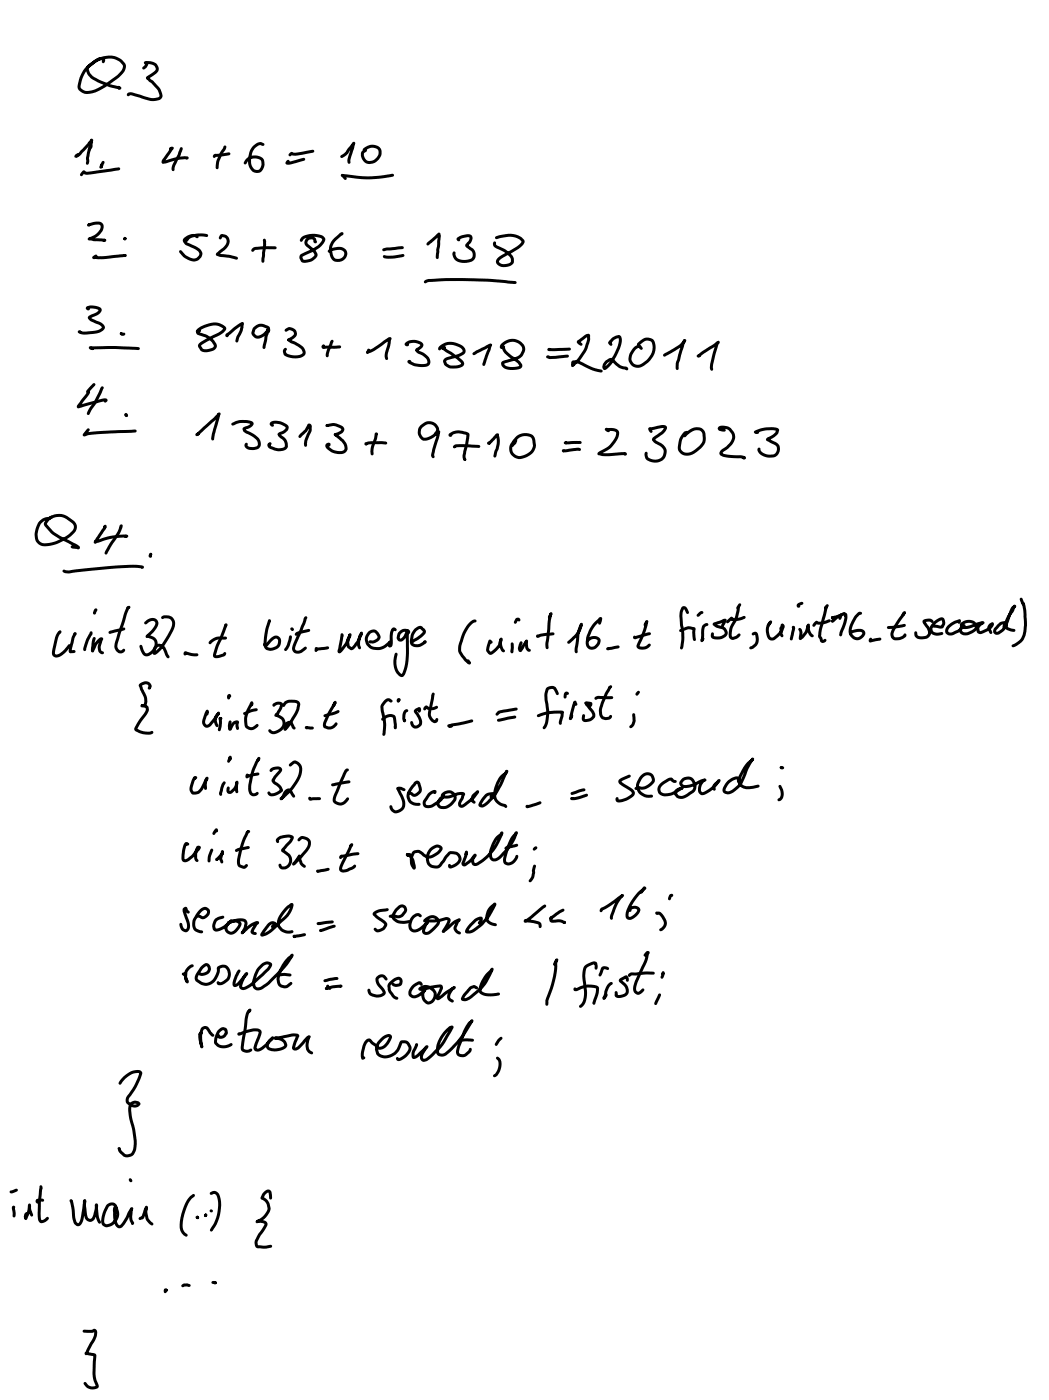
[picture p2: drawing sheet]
<svg xmlns="http://www.w3.org/2000/svg" width="157mm" height="210mm" viewBox="0 0 157 210" stroke-linecap="round" stroke-linejoin="round" font-family="sans-serif">
<g fill="none" stroke="#000" stroke-width=".45">
<path d="M15.5 9.2v-.3a.86 .86 0 0 0-1.1 .2 4.7 4.7 0 0 0-2.5 4.1 1.55 1.55 0 0 0 1.9 .6 12.6 12.6 0 0 0 4.6-3.2 .97 .97 0 0 0-.3-1.5 3.5 3.5 0 0 0-4.3 .4l-.3 .2a.97 .97 0 0 0 .1 1.7 10.8 10.8 0 0 0 4.3 1.8l-.2-.1M21.5 10.2l.3-.2 .2-.4-.2-.2h.2a1.18 1.18 0 0 1 1.5 1.1l-.3 .4-1.1 .7v.1a5.9 5.9 0 0 1 1.9 2.2 .59 .59 0 0 1 0 .6 .59 .59 0 0 1-.5 .3 5.2 5.2 0 0 1-2.9-.5l-1.1-.3-.3 .2M13.3 22.4a2.18 2.18 0 0 0 .4-1.4l-.2 .4-1.6 1.7-.6 .3 .4-.3M13.4 33.6l-.2 .1 .1-.1a1.88 1.88 0 0 1 1.9 0 1.49 1.49 0 0 1-.9 1.7l-1 .5 2.4 .2h-.1M13.7 21.3l-.4 .1h.1a.34 .34 0 0 1 .1 .5l-.4 1.7v.8M15.4 24.3l-.3 .7 .1-.2M17.8 25.3l-2.8 .4a5.8 5.8 0 0 1-2.3 .1l-.2-.1-.3 .5M18.6 38.3l.2-.1-.6 .1a19.3 19.3 0 0 1-4.2 .3l.4-.3M18.7 35.7h.1M25.5 22.3l.3-.1-.9 1.2a1.15 1.15 0 0 0-.5 .9h.2a8.8 8.8 0 0 1 3.4-.7v.1M27.1 22.2l-.6 1.5a3 3 0 0 0-.6 1.7M29.5 35.4a1.46 1.46 0 0 0-1.9 .6v.1a1.1 1.1 0 0 0 .9 .6 2.14 2.14 0 0 1 1.6 1.3 1.16 1.16 0 0 1-1.9 .7l-.6-.4-.6-.6"/>
<path d="M30.9 35.3a3.4 3.4 0 0 0-2.8 .4l-.2 .3M33 35.6a.5 .5 0 0 1 .4-.3 .5 .5 0 0 1 .5 .1 1.06 1.06 0 0 1-.2 1.7l-1.2 1 1.9 .3 1 .3M33.7 22l-.1 .1a6 6 0 0 0-1.1 3M34.3 23l-1.6 .2a.52 .52 0 0 0-.6 .2M39.4 21.6a1.21 1.21 0 0 0-1.6 .7 2.72 2.72 0 0 0 .1 3.2 .87 .87 0 0 0 1.4-.6 1 1 0 0 0-.1-1.1 1 1 0 0 0-1-.3l-.9 .2-.3 .2-.3 .5M39.6 35.9v1.1l-.3 2.1M41.2 37.1h-2.3a1.12 1.12 0 0 0-1.1 .4M45.1 36a2.08 2.08 0 0 1 2.2-.8l.3 .1a.64 .64 0 0 1 .8 .8 5.8 5.8 0 0 1-3 2 .57 .57 0 0 0-.3 .8 .57 .57 0 0 0 .9 .2 1.43 1.43 0 0 0 1.3-1l-.4-.7-.3-.2a1.37 1.37 0 0 1-.8-1 .69 .69 0 0 1 .7-.6 .69 .69 0 0 1 .7 .6M45.5 23.8l-2 .6h-.6l.2-.3M46.8 22.6l-1.6 .3a2.07 2.07 0 0 1-1.5 0l-.3 .3M51.1 23.4l.8-.5 1.1-1.5-.8 2.4v.5M51.2 35a3.8 3.8 0 0 0-1.7 2.1 2.03 2.03 0 0 0 .6 1.8 1.1 1.1 0 0 0 1.2-.2 1.1 1.1 0 0 0 .3-1.2 1.99 1.99 0 0 0-2.3 .1"/>
<path d="M54.5 22.4a1.44 1.44 0 0 1 2.4 .2 1.52 1.52 0 0 1-2.2 1.5 1.22 1.22 0 0 1-.4-1.4l.4-.2M58.8 26.2a19.4 19.4 0 0 1-7.6 0l.5 .5M60.2 37.1l-2.8 .3M60.3 38.2l-.3 .1a5.8 5.8 0 0 1-2.5 .1M64 36.5l1.7-1.5v.3l-.3 3.3M68.7 35.9l-.2-.1a2.04 2.04 0 0 1 1.9-.4 1.51 1.51 0 0 1-.6 1.4l.1 .1a1.63 1.63 0 0 1 1.1 1.5 1.05 1.05 0 0 1-1.2 .7 1.39 1.39 0 0 1-1.9-1.1l.1-.2M74.3 35.6a4.3 4.3 0 0 1 3.4 0l.6 .5a3.5 3.5 0 0 1-1.8 1.6 4.5 4.5 0 0 0-2.1 1.4 1 1 0 0 0 1.5 .6 .88 .88 0 0 0 .8-.7 .88 .88 0 0 0-.5-1l-.7-.5-1-.5a.57 .57 0 0 1-.5-.7M13.2 46.2l-.2-.1h.1l.9-.1a1.07 1.07 0 0 1 1 .4 1.6 1.6 0 0 1-1.3 .9 .24 .24 0 0 0-.3 .1 .24 .24 0 0 0 .1 .3l.6 .4a2.07 2.07 0 0 1 1.4 .8 .78 .78 0 0 1-.8 .7l-.6 .1a3.9 3.9 0 0 1-2.2 0M14.1 57.6l-1 1 .1 .1 .1-.1-.2 .3-1.4 2 3-.8a1.44 1.44 0 0 1 1.2-.2l-.2 .1M15.3 58l-1 2.1-1.1 1.8M18.1 49.9l.2 .1h.2M20.7 52.2l-3.4-.2h-3.8l.4 .2"/>
<path d="M29.9 49.5l-.3 .1a.34 .34 0 0 0 .1 .3 .34 .34 0 0 0 .3 .1 2.98 2.98 0 0 1 2.2 1.8 .84 .84 0 0 1-.9 .6 1 1 0 0 1-1.5-.6 2.89 2.89 0 0 1 1.6-1.2 5.2 5.2 0 0 0 2.2-1.3 1.24 1.24 0 0 0-1.3-.8 4.1 4.1 0 0 0-2.8 1.1M34 50.3l-.1-.2 1.2-.9 .8-.6 .4-.1a4 4 0 0 1-.8 2.2l-.1 .3M40.2 49.6v-.5l-.2-.1a1.26 1.26 0 0 0-1.4-.2 1.26 1.26 0 0 0-.7 1.2 .86 .86 0 0 0 1.4 .2l.7-.6 .1-.3-.6 2.7M42.8 49.4a.78 .78 0 0 1 1.3 .1 .78 .78 0 0 1-.6 1.2l-.3 .2h.1a6.3 6.3 0 0 1 2.1 1.4 .62 .62 0 0 1 .1 .7 .62 .62 0 0 1-.7 .4 2.89 2.89 0 0 1-2.2-.4v-.5l.1-.2M48.4 51.8l-.1 .1 .1 .1 2.4-.1M49.7 51.1l-.6 1.3-.1 .9M55.2 52.6v-.2l-.2 .3a9 9 0 0 0 2.8-1.7l.6-.3-.1 .1-.1 .8-.2 .8a1.78 1.78 0 0 0-.1 1.3M61 51.6l-.2-.1a1.72 1.72 0 0 1 2.3 .1l-.4 .6a.26 .26 0 0 0-.3 .2 .26 .26 0 0 0 .2 .3 2.07 2.07 0 0 1 1.6 1.5 .67 .67 0 0 1-.8 .5h-.3a2.77 2.77 0 0 1-1.9-.6h.1M63.6 42.2a2.18 2.18 0 0 1 1.6-.3 73.7 73.7 0 0 1 11.9 .4M66.5 52l-.4 .1 .4 .1a13.2 13.2 0 0 1 2.7 2.1v.2a1.9 1.9 0 0 1-2.2 .3 .59 .59 0 0 1-.5-.7 .59 .59 0 0 1 .7-.5l.3-.1a2.84 2.84 0 0 0 1.9-.9 1.06 1.06 0 0 0-.9-1 2.03 2.03 0 0 0-2.7 .6M70.9 52.9l2.5-1.3-1 3M75 52a1.7 1.7 0 0 1 1.8-1.1 1.45 1.45 0 0 1 1.5 1.7 2.09 2.09 0 0 1-1.9 1.3l-.7 .2a.42 .42 0 0 0-.5 .4 .42 .42 0 0 0 .4 .5 2.79 2.79 0 0 0 2.3-.2 1.5 1.5 0 0 0-1-1.1l-.6-.4a1.72 1.72 0 0 1-.9-1.3l-.1 .1"/>
<path d="M84.9 53.3l-1.5 .2a2.13 2.13 0 0 1-1.4-.1h-.1M85.2 52.3h-3M87 51.5l-.5-.3 .1-.1 .9-.7a.36 .36 0 0 1 .6-.1 6.1 6.1 0 0 1-2.4 4.4v-.1a.31 .31 0 0 1 .1-.4 .31 .31 0 0 1 .4 0h.5l.7 .4a7.4 7.4 0 0 0 2.6 .9M91.4 51.6a.28 .28 0 0 1-.1-.3 .28 .28 0 0 1 .2-.3 1.35 1.35 0 0 1 1.2-.6 1.69 1.69 0 0 1-.1 1.7l-1.2 2.3-.9 .8a1.11 1.11 0 0 1 1-1.4h.1a3.1 3.1 0 0 0 2.1 1.3l.1 .1M95.5 51.5l.3-.2a1.23 1.23 0 0 1 1.9-.2 2.95 2.95 0 0 1-2.3 3.7 1.28 1.28 0 0 1-1.1-.9 1.28 1.28 0 0 1 .4-1.3 .97 .97 0 0 1 1.1-.7l.2 .3M99.4 53.2l.3-.2a9.8 9.8 0 0 0 2.7-1.8l.1-.2-.2 .2-.9 3-.1 1M104.7 53.3h-.2l3-2.1-.2 .2-.3 1a7.8 7.8 0 0 0-.5 2.9M7.7 77.4l-.2 .2a2.06 2.06 0 0 0-2 2 1.47 1.47 0 0 0 .9 1.9 6.3 6.3 0 0 0 4.7-2.1 1.05 1.05 0 0 0-.6-1.5 2.32 2.32 0 0 0-3.7 .5l.2 .4a7.4 7.4 0 0 0 3.3 2.3l1.5 .9-1-.1M13.2 64.3l-.6 .8a22.7 22.7 0 0 1 5.7-.5l1.9-.1M15.7 78.9v-.1l-1.4 2.3a10.7 10.7 0 0 1 4.7-.9l-.2 .1M18.2 78.7l-.1 .2a9 9 0 0 1-1.6 2.6l-.6 1.3M18.8 62l.1 .2"/>
<path d="M29.7 64.9l-.3 .2 3.4-3.2-.9 3-.1 .8M34.8 63.5a3.2 3.2 0 0 1 2.9-.1 1.2 1.2 0 0 1-1.1 .7l-.1 .1 .2 .3a5.8 5.8 0 0 1 2 1.4 .78 .78 0 0 1 0 .9 .78 .78 0 0 1-.8 .3 .75 .75 0 0 1-1.1-.6h.1M40.8 63.7l-.2-.3a1.93 1.93 0 0 1 2.3 .4 .59 .59 0 0 1-.4 .9l-.5 .1a.27 .27 0 0 0-.2 .3 .27 .27 0 0 0 .3 .3 1.28 1.28 0 0 1 .7 1.6 2.04 2.04 0 0 1-2.6-.3l.2-.3-.1 .1M44.9 65.3l.1-.1a3.3 3.3 0 0 0 1.2-1.5l.1-.1 .1 .2a1.99 1.99 0 0 1-.3 1.4l-.3 .8-.1 .7M49 63.7h-.1a2.18 2.18 0 0 1 2.4 .5 1.19 1.19 0 0 1-1.1 .8l.2 .2a2.6 2.6 0 0 1 1.4 2 1.24 1.24 0 0 1-1.7 .4h-.2a1.8 1.8 0 0 1-1-.9l.2-.2h.1v.1M56.3 65l-.4 1.4a2.68 2.68 0 0 0-.2 1.5M57.7 66.3h-1a4.1 4.1 0 0 0-1.9 .1v.1M65.2 65v-.1a.89 .89 0 0 0-.4-1.5 1.4 1.4 0 0 0-1.7 .4 1.4 1.4 0 0 0 0 1.7 1.34 1.34 0 0 0 1.7-.2l.9-.7-.1 .5a11.7 11.7 0 0 0-.8 3.2v.1M67.5 65.2h-.2a1.93 1.93 0 0 1 2.2-.4 .41 .41 0 0 1 .5 .2 .41 .41 0 0 1 0 .5l-.1 .8a5.8 5.8 0 0 0-.4 2.4l.1 .1M71.7 66.8h-.7a7.6 7.6 0 0 0-2.9 0l-.1 .1M73.3 66.3h-.2l1.3-1.2a3.7 3.7 0 0 1-.3 2.7v.5M77 66.3l.2-.4a1.37 1.37 0 0 0-.6 1.9 1.37 1.37 0 0 0 1.9 .5 1.88 1.88 0 0 0 1-3 1.92 1.92 0 0 0-2.8 1.3"/>
<path d="M86.7 67.3l-.4-.1-2 .3M86.8 66.2l-2.2 .1h.1M91.1 64.5l-.4-.2h.3a1.26 1.26 0 0 1 1.4 .5 4.1 4.1 0 0 1-2.7 3l-.1 .1a5.8 5.8 0 0 0 2.9 0h.9l.1 .1M97.4 64.6l-.2-.4 1.1-.2a1.5 1.5 0 0 1 1.3 0 3.7 3.7 0 0 1-1.8 1.7v.1l.2 .2 .4 .3a1.41 1.41 0 0 1 .8 2.3 1.76 1.76 0 0 1-2.4-.1l-.1-.7M102.9 64.7a.6 .6 0 0 0-.7 .5 3.2 3.2 0 0 0-.5 2.2 1.5 1.5 0 0 0 2.4 .1 2.2 2.2 0 0 0 1.2-2.6 1.22 1.22 0 0 0-2-.4l-.8 .7M108.4 64.4l-.7-.1-.1-.1 .1-.2a1.52 1.52 0 0 1 1.9 .8 1.52 1.52 0 0 1-.6 2l-.1 .2a1.53 1.53 0 0 0-1 .9 5.6 5.6 0 0 0 3.1 .5l.4 .1h-.2M113.4 64.7h-.4a4.7 4.7 0 0 1 3.3-.4 1.52 1.52 0 0 1-1.2 1.3l-.3 .2 .8 .4a1.06 1.06 0 0 1 .9 1.3 1.06 1.06 0 0 1-1.4 .8 1.57 1.57 0 0 1-1.5-1v-.1M9 94.6l-.1 .1a2.19 2.19 0 0 0-.6 1.4 3.3 3.3 0 0 0-.2 1.9 .81 .81 0 0 0 1.1-.1l1.2-1.3M11.2 94.8a7.5 7.5 0 0 0-.7 2.8l.6-.1M13.6 94.7l-.5 1-.4 1.5M14.1 95.6l-.1 .5-.1 1.3a2.92 2.92 0 0 1 1.3-1.8 2.09 2.09 0 0 0-.1 2l.2 .1M14.4 91.3l-.3 .5"/>
<path d="M18.5 94.1l-2 .6M19.3 90.9h-.1l-.4 .9-.7 2.3a7.6 7.6 0 0 0-.7 2.9l.2 .3a.56 .56 0 0 0 .9 0M21.3 84.9a42.5 42.5 0 0 0-8.8 .4l-1.1 .1a2.68 2.68 0 0 1-1.8 .1M21.8 93.2a1.03 1.03 0 0 1 1.6-.1 1.95 1.95 0 0 1-1 1.8l-.4 .4a1.25 1.25 0 0 1 1.4 1.2 1.78 1.78 0 0 1-1.6 1.5l-.3-.3-.4-1M22.5 83v.2v.1M24.3 92.4a1.13 1.13 0 0 1 1.4 .3 1.13 1.13 0 0 1 .1 1.4l-.2 .4a9.6 9.6 0 0 1-2.4 3.3h-.1a.87 .87 0 0 1 .2-.9 .87 .87 0 0 1 .9-.2 3.4 3.4 0 0 1 .9 1.5l.1 .1M27.7 97.9v-.2l1 .3h.8M33.7 93.7l.1-.2-1.4 3.4a1.98 1.98 0 0 0-.2 1.4l.7-.1a.75 .75 0 0 0 .7-.4M33.8 95.5h-.5a1.94 1.94 0 0 0-1.9 .7M40.3 92.9a9 9 0 0 0-.6 3.8l.5-.5a1.32 1.32 0 0 1 1.3-.8 1.04 1.04 0 0 1 .2 1.1 1.04 1.04 0 0 1-.9 .7 .78 .78 0 0 1-1.2-.8M43.5 95.3v.1a3.3 3.3 0 0 1-.8 1.8M43.7 94.1l.1 .1"/>
<path d="M45.8 92.5l-1 2.4a5.6 5.6 0 0 0-.9 2.3 .85 .85 0 0 0 1.5 0l.3-.2M46.2 94.4l-1.4 .3-.5 .3M49 97l-1.4 .1h-.3v.3M51.2 95l-.4 2.6a5.6 5.6 0 0 0 1.6-2.6 2.87 2.87 0 0 0-.2 1.8v.1a.43 .43 0 0 0 .5 .2 .43 .43 0 0 0 .3-.3l.5-.7 .6-1.3a2.63 2.63 0 0 0-.3 2.2M59.2 94.3l-.3-.2a1.78 1.78 0 0 0-.3 1.8v.3a.35 .35 0 0 1-.3 .5l-.1-.1 .2-.5a2.18 2.18 0 0 1-3.2 .5 1.23 1.23 0 0 1-.3-1.4 1.23 1.23 0 0 1 1.2-.7h.1a.78 .78 0 0 1 .3 1.3l-.6 .3h-.5M61.1 94.7a.17 .17 0 0 0 0-.2 .17 .17 0 0 0-.2-.1 .98 .98 0 0 0-1 .3 .98 .98 0 0 0-.2 1.1 .82 .82 0 0 0 1-.8l.3-.6v2a8 8 0 0 1-.8 4.7 1.22 1.22 0 0 1-1-1.3 3.6 3.6 0 0 1 .1-1.9M63.6 96l.1 .1a1.48 1.48 0 0 1-2.1 .2 2.03 2.03 0 0 1 1.3-2.4l.2 .2a.5 .5 0 0 1 .4 .4 .5 .5 0 0 1-.3 .5l-1.5 1M71.1 92.9a1.77 1.77 0 0 0-1.3 1.2 8.1 8.1 0 0 0-1 3.3l.8 1.3 .7 .6-.2-.4M73.5 96.1l-.2-.2-.1 .5a1.16 1.16 0 0 0 0 1.2 .32 .32 0 0 0 .3 .2 .32 .32 0 0 0 .3-.2 2.52 2.52 0 0 0 1.2-1.9 1.55 1.55 0 0 0 .3 1.7h.1M76.6 96.4v1.2M77.7 92.8l-.3-.1-.3 .5M78 96.2a1.02 1.02 0 0 0-.2 1.2l.2-.1 .8-1.4a1.38 1.38 0 0 0 .3 1.4h.1"/>
<path d="M82.2 92.4l.3-.6-.3 1.2-.4 3.4 .1 .6M82.8 94.9l-1.8 .2-.5 .2-.1-.1M85.1 96.1a4.3 4.3 0 0 0 1.9-2.7l-.1 .2a11.4 11.4 0 0 0-.7 4M89.7 93.3l.2-.7a4.7 4.7 0 0 0-2 3.9 .84 .84 0 0 0 .8 .5 .84 .84 0 0 0 .8-.5 .59 .59 0 0 0 .1-.8 .59 .59 0 0 0-.6-.3l-.6 .1-.4 .3M92.5 96.8l-1.5 .3M96.5 93.5l.3-.5a16.9 16.9 0 0 1-1.3 3.8 1.19 1.19 0 0 0 1.7-.3M97.2 94.9l-2.1 .6-.1-.1M101.8 94.4l.1-.1a1.85 1.85 0 0 1 1.6-.3l.1 .1a.2 .2 0 0 1 .3 0 .2 .2 0 0 1-.1 .3l.1 1.3M102.9 91.7l-.3-.6a.31 .31 0 0 0-.4-.1 .31 .31 0 0 0-.2 .3l-.1 .9 .3 3.3-.2 1.5M105.1 91.7l-.6 .4M105.8 93.5a.77 .77 0 0 0-.6 1l-.2 1.4 .2-.3M108.1 93.6l.4-.8-1.6 .6 .7 .4a.93 .93 0 0 1 1 1.2 1.63 1.63 0 0 1-2 .3v-.4"/>
<path d="M110.7 90.5l-.3 .5a4.4 4.4 0 0 1-.9 2.8 2.62 2.62 0 0 0-.2 1.6l.2 .1a.96 .96 0 0 0 1.1-.5M111.4 92.4l-.2 .1a2.46 2.46 0 0 1-1.6 .2l-.1-.2-.6 .6M112.7 94.9l.1-.1a.38 .38 0 0 1 .4 .1 .38 .38 0 0 1 .1 .5 1.32 1.32 0 0 1-1 1.6M115 93.6l.3-.5a1.86 1.86 0 0 0 0 2.5 .8 .8 0 0 0 .9-.4 1.86 1.86 0 0 0 .9-1.6v-.1a1.84 1.84 0 0 0-.1 1.7M118.7 93.9l.1 .2-.4 1.5M119.7 94.2a1.05 1.05 0 0 1 .1 1.1v.3a3.4 3.4 0 0 0 1.2-2l-.1 .2a1.69 1.69 0 0 0 .7 1.4M120 90.3l-.2 .1a.34 .34 0 0 0-.3 .3M123.8 90.6l-.3 .4 .1-.1-.8 3.1a2.16 2.16 0 0 0 .1 1.8 .29 .29 0 0 0 .3 .2 .29 .29 0 0 0 .3-.2M124.1 92.9l-.8 .3a1.16 1.16 0 0 1-1.1-.1l-.4 .5M125.7 92.6l.2-.6-.7 .4-.6 .6M126.4 91.8l-.8 .4-1 .3M126.5 92.1l.1-.2v.7l-.8 2.4"/>
<path d="M128.8 91.8a1.17 1.17 0 0 0-1 .9 2.47 2.47 0 0 0-.4 2.4 .98 .98 0 0 0 1.1 .5 .98 .98 0 0 0 .8-1 1.57 1.57 0 0 0-2 .1v.1M131.7 95.7l-1.5 .2 .1-.2M135.1 92l.3-.3-.6 .9a6.4 6.4 0 0 0-1.3 2.4 .73 .73 0 0 0 1.1 .6h.1a.92 .92 0 0 0 .7-.6M135.3 93.6l-2.4 .3M139.5 93a.96 .96 0 0 0-1.2 0v.1a2.95 2.95 0 0 1 .8 1.8 1.35 1.35 0 0 1-2 .3l-.1-.5M139.7 93.7l.5 .1a.66 .66 0 0 0 .9-.1 .66 .66 0 0 0 .1-.9 .39 .39 0 0 0-.4-.2 .39 .39 0 0 0-.3 .2 2.16 2.16 0 0 0-1.2 1.4 .95 .95 0 0 0 1.4 .7l.3-.1M143.5 93.2l.1-.3a2.66 2.66 0 0 0-1.9 1.5 .61 .61 0 0 0 .3 .5 .61 .61 0 0 0 .7-.1 3.5 3.5 0 0 0 1.6-1.2 .63 .63 0 0 0-.5 .6 .63 .63 0 0 0 .4 .7 2.04 2.04 0 0 0 1.9-1 1.23 1.23 0 0 0-1-.9 1.23 1.23 0 0 0-1.2 .6 .63 .63 0 0 0 .9 .3l2.3-.7a.98 .98 0 0 0-.6 1.4 2.53 2.53 0 0 0 1.9-.9l.1-.3a.68 .68 0 0 0-.5 .5 .68 .68 0 0 0 .2 .7l.1 .1M150.3 94v-.5l.2-.2-.2-.1a1.68 1.68 0 0 0-1.4 1.4 .5 .5 0 0 0 .8 0 2.69 2.69 0 0 0 1.2-1.9l.3-.8a1.77 1.77 0 0 1 .7-1.2l-.8 1.3a2.11 2.11 0 0 0-.5 2l.7 .3 .4 .1M152.8 89.7l.3 .6a11.5 11.5 0 0 1 .1 4.8 2.45 2.45 0 0 1-1.6 1.6M22.3 103a.56 .56 0 0 0-.1-.7 .56 .56 0 0 0-.7 0 .37 .37 0 0 0-.5 .4l.4 .9a1.87 1.87 0 0 1 .2 2h-.4a.66 .66 0 0 1 .8 .4 .66 .66 0 0 1-.2 .8l-.8 1-.7 1.3 .1 .2 .2 .1a2.63 2.63 0 0 0 2.1 .2M29.3 116.4h-.2l-.1 .2a2.44 2.44 0 0 0-.3 1.9 .76 .76 0 0 0 1.1 0 3.8 3.8 0 0 0 1-1.8l.2-.2-.2 .6v.9M31 106.9v-.5l-.2 .7a1.38 1.38 0 0 0-.2 1.4 .62 .62 0 0 0 1.1-.3l1-1.5a1.44 1.44 0 0 0-.2 1.9"/>
<path d="M33.1 107.5l-.2 .1 .1 .7-.2 .9M33.6 117.2l-.4 .7-.2 1M34.2 117.9l-.1 .5a.38 .38 0 0 0 .4 .2 .38 .38 0 0 0 .3-.2 1.91 1.91 0 0 0 .7-1.3l-.1 1.4M34.4 104.2l-.1-.1-.1 .1v.3M34.4 108.1l-.1 .6 .1 .4h.1a1.1 1.1 0 0 1 1.1-1l-.1 .4v.5M34.5 113.6l-.1-.3-.2 .7M37.7 105.5v-.3l-.2 .4a3.3 3.3 0 0 0-.5 3.2 1 1 0 0 0 1.5-.2M38.4 106.2l-.8 .2-1 .4M38.6 113.8l.2-.3a8.5 8.5 0 0 0-1.4 5 .6 .6 0 0 0 .5 .5 .6 .6 0 0 0 .6-.3M38.6 115.8l-1.1 .2-.5 .3v-.3M40.6 115.3a1.09 1.09 0 0 1 1.4-.1l-.1 .2-.6 .7a1.02 1.02 0 0 0-.4 .9l.4 .3a1.49 1.49 0 0 1 .8 1l-.2 .2a1.47 1.47 0 0 1-1.6 .3l-.1-.1M41 105.6l.1-.2a.73 .73 0 0 1 1.1 .1l-.3 .6-.6 1a1.23 1.23 0 0 1 1.2 1.1 1.23 1.23 0 0 1-1 1.3l-.7 .2-.4-.3"/>
<path d="M42.4 105.6a1.49 1.49 0 0 1 1.9-.6l.3 .1a1.71 1.71 0 0 1-.3 1.7l-1 1.7-.6 .7v-.1a.68 .68 0 0 1 .1-.7 .68 .68 0 0 1 .7-.2l.5 .8M43.4 114.5a.78 .78 0 0 1 .8-.4 1.31 1.31 0 0 1 .7 1.9 8.7 8.7 0 0 1-2.9 3.6l.2-.2a1.88 1.88 0 0 1 .9-1.2l.3 .2 .6 .8M45.8 108.9l1 .1M46.3 119.5l.2 .1 1.3-.1M50 105.6l.2-.5-.1 .1a12.8 12.8 0 0 0-1.6 3.4l.1 .1a1.09 1.09 0 0 0 1.7-.4M50.6 106.5l-2 .6M52 115.2l-.2 .2-.3 .4-1.4 3.3a.84 .84 0 0 0 .2 1.1 .84 .84 0 0 0 1 0l.7-.6M52.2 117l-2.4 .5M57.3 107.7a1.39 1.39 0 0 1 1.6-.5l.2 .6 .1 1.1M58.5 104.9a.61 .61 0 0 0-1 .3 1.28 1.28 0 0 0-.2 1.5l.1 .5a6.7 6.7 0 0 1 0 2.7M59.8 104.8h-.2v.2M60.5 118.2l-.5-.2h-.5l.3 .7a2.4 2.4 0 0 1 .4 2.3 .94 .94 0 0 1-.8 .5 .94 .94 0 0 1-.8-.5l-.1-.3"/>
<path d="M60.9 106.4a1.16 1.16 0 0 0-.4 1.4l.1 .1M61.2 118.7l.4 .1a.59 .59 0 0 0 1-.1 .89 .89 0 0 0 .1-1.2 .34 .34 0 0 0-.2-.4 .34 .34 0 0 0-.4 .3 2.7 2.7 0 0 0-1 2 1.36 1.36 0 0 0 1.6 1M62.7 106.4l.1-.3-.4 .1a.3 .3 0 0 0-.2 .3 .3 .3 0 0 0 .2 .3l.4 .6a.79 .79 0 0 1 .1 1 .79 .79 0 0 1-1 .3l-.3-.6M64.8 103.9l-.3 1.6a3.1 3.1 0 0 0-.1 1.9l.2 .3a.41 .41 0 0 0 .4 .3 .41 .41 0 0 0 .4-.3M65.1 118.6l-.1-.1a2.25 2.25 0 0 0-1.5 1.8 .83 .83 0 0 0 1.3 .2l1.1-.7 .5-.7-.1 .2a1.26 1.26 0 0 0-.7 1.2 1.2 1.2 0 0 0 1.8-.1l.2-.2a.95 .95 0 0 0 .1-1.5 .95 .95 0 0 0-1.5 .5 1.76 1.76 0 0 0 1.8-.2l.6-.2h.7h.1l-.3 .8a.7 .7 0 0 0-.2 1.1h.1a5.3 5.3 0 0 0 2.2-1.8l.3-.4-.1 .1a1.07 1.07 0 0 0-.7 1.2l.3 .3M65.3 105.9a1.31 1.31 0 0 1-1.5-.1l-.3 .3M70.6 107.9l-3.4 .7 .3 .1M73.5 119.3l.3-.4a1.32 1.32 0 0 0-1.6 .8l-.3 .5a.28 .28 0 0 0 0 .4 .28 .28 0 0 0 .4 0l.8-.5a10.9 10.9 0 0 0 2.6-4.4l.2-.3-.1 .2a4.2 4.2 0 0 0-1.6 4l.7 .8 .7 .2 .1 .1M77 107.3l-2.4 .5M77.3 106.1l-1.6 .3a1.6 1.6 0 0 0-1.3 .5M80.6 107.1a7 7 0 0 1 3.6-.4l-.3 1.6M83.4 103.8l-.4-.8a.79 .79 0 0 0-1.2 .6 7.1 7.1 0 0 0 .2 2.7l-.1 .9a2.95 2.95 0 0 1-.5 1.7"/>
<path d="M84.9 103.8h-.2l-.1 .5M86.2 105.4l-.1-.3-.8 2.5 .3-.5M87.4 118.2l-1.8 .6M87.8 119l-1.4 .4-.9 .1h.2M88.3 105.6l.1-.3-.8-.1 .7 .8a1.35 1.35 0 0 1 .5 1.3 1.2 1.2 0 0 1-1.5 .4v-.6M91.4 102.8l-.2 .1a11.7 11.7 0 0 0-1.3 3.6 .87 .87 0 0 0 .4 1 .87 .87 0 0 0 1.1-.3M91.6 104.4h-2.1l-.3 .1M94.2 116.2l-1.4 .6a.42 .42 0 0 0 .4 .6 3.7 3.7 0 0 1 1.6 1.3 2.49 2.49 0 0 1-2.4 1.1v-.3M94.8 107a1.63 1.63 0 0 1-.4 1.8M95.2 118a.93 .93 0 0 1 .9 0 2.16 2.16 0 0 0 1.7-1.2 .94 .94 0 0 0-.7-1 .94 .94 0 0 0-1.1 .5 1.66 1.66 0 0 0-.2 2.3l.7 .5 1 .1M95.6 103.6l-.3 .3M101.1 117h-.2l-.3-.3a.65 .65 0 0 0-.9 .2 1.29 1.29 0 0 0-1 1.7 1.76 1.76 0 0 0 2.3 0l1.1-.7-.1 .1a.74 .74 0 0 0-.9 .9 1.06 1.06 0 0 0 1.7 .2l.4-.3a1.16 1.16 0 0 0 .6-1.9 1.16 1.16 0 0 0-1.9 .2 .61 .61 0 0 0 .9 .6 8 8 0 0 0 2.5-.9h.2a1.35 1.35 0 0 0-.6 1.9 1.12 1.12 0 0 0 1.1-.3 4.9 4.9 0 0 0 1.6-1.6l-.2 .2a.82 .82 0 0 0-.5 1.1"/>
<path d="M110.5 117v-.5a1.61 1.61 0 0 0-1.6 .7l-.1 .2a1.14 1.14 0 0 0-.4 1.1 1.19 1.19 0 0 0 1.6-.4 3.7 3.7 0 0 0 1.5-2.2l.3-.9 .8-1.4-.1 .2a4.8 4.8 0 0 0-1.8 3 1.1 1.1 0 0 0 1.4 1.1l1.4-.2M116.7 117.7a1.62 1.62 0 0 1 0 2h-.1M116.9 114.9h.2M28.1 126.3l-.2-.1a3.3 3.3 0 0 0-.4 2.6h.1a3.4 3.4 0 0 0 1.9-1.5l.3-.4v-.1a.3 .3 0 0 0-.4 .4l-.1 .5a1.27 1.27 0 0 0 .2 1.1M28.2 136.5l-.3-.3-.1-.3-.1 .1a.33 .33 0 0 0-.1 .5l.3 .9a1.69 1.69 0 0 1 .1 1.9h-.2a.89 .89 0 0 1-.7-1M29.6 137.1h.1a.86 .86 0 0 0 1.1 .1 .86 .86 0 0 0 .3-1 .71 .71 0 0 0-1.2 .2 2.48 2.48 0 0 0-.8 2.5l.2 .3 .9 .3M31.7 127.2l-.4 1v.7M32.4 124.4v-.2l-.4 .6M32.4 128.6l.2-.1a1.31 1.31 0 0 0 .7-.9v-.1v.2a1.47 1.47 0 0 0-.1 1.3M33.3 137.3a1.28 1.28 0 0 0-1.1 1.8 2.63 2.63 0 0 0 2.2-1.1l.2-.2a1.42 1.42 0 0 0-.7 1.4 .85 .85 0 0 0 .8 .5 .85 .85 0 0 0 .7-.5l.3-.4a.59 .59 0 0 0 .1-.8 .59 .59 0 0 0-.8-.1l-.8 .2a3.9 3.9 0 0 1 2.4-.3 .77 .77 0 0 1 .1 1l-.4 .8a4.8 4.8 0 0 1 2.3-1.5l-.3 .3-.5 .8a.34 .34 0 0 0 0 .4 .34 .34 0 0 0 .4 .1M37.1 124.5h.1h-.1a11.3 11.3 0 0 0-1.4 4.8 .7 .7 0 0 0 1.2 .2M37.2 126.9l-1.8 .4"/>
<path d="M40.8 138.7l.4-.5-.4-.1a1.46 1.46 0 0 0-1.1 .9l-.5 .9 .1 .1a5.1 5.1 0 0 0 2.5-1.9 4 4 0 0 0 1.9-2.7h-.1a4.6 4.6 0 0 0-1.9 2.7 1.53 1.53 0 0 0 2 1.3M41.6 126l-.1-.1a.86 .86 0 0 1 .9-.7 1.51 1.51 0 0 1 1.4 .2 2.96 2.96 0 0 1-1 1.3l-.5 .6v.1a1.54 1.54 0 0 1 1.1 1.9 .87 .87 0 0 1-1.5 .4v-.2M44.7 125.7a.93 .93 0 0 1 1.6 .2 2.3 2.3 0 0 1-1 2l-1.4 1.4 .9-1.2a2.06 2.06 0 0 0 .8 1.6M45.6 139.9l-1.6 .2v.1M49.1 130.1l-1.6 .3M49.7 138l-2.1 .2h.3M50 138.6l-2 .7M52.5 126.6l.1-.2-1 2.2a2.55 2.55 0 0 0-.6 1.6 1.13 1.13 0 0 0 1.4-.1l.7-.5M53.6 127.8l-2.5 .3-.1 .3M58 136.2a2.52 2.52 0 0 0-2 .6l.7 .7a1.83 1.83 0 0 1 1 .9 1.18 1.18 0 0 1-1.4 .9l-.2-.2M58.4 137.2l.5-.1a1.19 1.19 0 0 0 1.7-1.2 .62 .62 0 0 0-.5-.3 .62 .62 0 0 0-.6 .4 1.24 1.24 0 0 0-.5 1.5 2.26 2.26 0 0 0 2.3 .4M61.4 127.9h-.4a1.41 1.41 0 0 1 .9 1.5l.1 .5a1.69 1.69 0 0 1 .1-2.4 1.36 1.36 0 0 1 1.5 .6 1.24 1.24 0 0 0 1.6-.2l.6-.5a.46 .46 0 0 0 .1-.7 .46 .46 0 0 0-.7 0 1.79 1.79 0 0 0-.8 2.8 1.12 1.12 0 0 0 1.8-.4l.4-.6a1.45 1.45 0 0 1 1-.9 .96 .96 0 0 1 1.2 .7 .96 .96 0 0 1-.6 1.2l-.8 .3-.1-.3"/>
<path d="M62.9 137.1a.93 .93 0 0 0-1.4 .6 1.04 1.04 0 0 0 .4 1.6 3.2 3.2 0 0 0 2.1-1.3 2.26 2.26 0 0 0-.6 1.5 .73 .73 0 0 0 1.2-.2l.7-.7a.84 .84 0 0 0 .1-1.2 .84 .84 0 0 0-1.2-.1l-.7 .5a8.2 8.2 0 0 0 3.4-.3 .34 .34 0 0 1 .3 .2 .34 .34 0 0 1-.1 .4l-.8 1.3 .8-.6a3.6 3.6 0 0 1 1.6-1.1 1.87 1.87 0 0 0-.6 1.3l.3 .4 .4 .3M69.7 127.9l.1-.4-.1 .5-.4 1.1a.26 .26 0 0 0 .2 .4 .26 .26 0 0 0 .3-.2l.9-.8a.5 .5 0 0 1 .4-.5 .93 .93 0 0 0-.1 1.4h.1a5.8 5.8 0 0 0 2.9-2.5l1.1-2.2-.1 .1a3.9 3.9 0 0 0-1.5 3.6 .79 .79 0 0 0 1.3-.1 8.7 8.7 0 0 0 2.5-3.7 7.2 7.2 0 0 0-1.6 3.2l-.2 .6a.69 .69 0 0 0 .4 .9 .69 .69 0 0 0 .8-.2l.5-.5 .1-.4M71.7 138.1a.61 .61 0 0 0 .3-.7h-.1a3.3 3.3 0 0 0-2.1 2.1 1.74 1.74 0 0 0 1.7-.7l.9-.8a8.7 8.7 0 0 0 1.6-2.7v.1a2.07 2.07 0 0 0-1 2.5l.5 .3 .6 .2M77.3 126.5l-1.3 .2-.3 .3M80 129.6l-.2 .7a1.75 1.75 0 0 1-.5 1.5M80.2 126.9l-.3 .2M80.8 120.2l-1.5 .5-.4 .1v-.1M81.5 135.6l-2.2 1.9-.7 .4v-.1l1.2 .1a1.08 1.08 0 0 1 1 .5v.3M84.3 136.2l-1.9 1.2h.1v.1a.28 .28 0 0 0 0 .4 .28 .28 0 0 0 .4 0 1.76 1.76 0 0 1 1.6 .2M90 136.3l.1-.2 1-.6 2.1-1.5a3.9 3.9 0 0 0-1.4 2.4l-.3 1.1M96 133.5l.4-.6h.1a7 7 0 0 0-2.7 4 .47 .47 0 0 0 .3 .5 .47 .47 0 0 0 .5-.1 1.66 1.66 0 0 0 1-1.2 .81 .81 0 0 0-1.3 .1v.1M98.3 136.6v.1a.71 .71 0 0 1 .9 .6 1.14 1.14 0 0 1-.3 1.9"/>
<path d="M100.5 134l-.1 .1-.2 .4M28.8 144.6a1.65 1.65 0 0 0-.8 2.4l-.3-1.1-.3-.1M29.9 145.8a.99 .99 0 0 0 1.4-1 .45 .45 0 0 0-.4-.4 .45 .45 0 0 0-.4 .2l-.2 .2a3.1 3.1 0 0 0-.9 1.8 1.69 1.69 0 0 0 1.7 .7 1.69 1.69 0 0 0 1.3-1.2l.3-.6a.76 .76 0 0 1 .4-.9 .76 .76 0 0 1 1 .4 1.44 1.44 0 0 1-.9 2.2h-.5l-.1-.1M30.1 154.6l-.1 .2a3.5 3.5 0 0 0 .2 1.9 4.3 4.3 0 0 1 .2-2.8 .57 .57 0 0 1 .9 .4l.6 .7M32.7 155a.35 .35 0 0 0 .3 .3 .35 .35 0 0 0 .3-.1l.3-.2a.58 .58 0 0 0 0-1 1.09 1.09 0 0 0-1.2 1v.2a.9 .9 0 0 0 .3 1.3 1.93 1.93 0 0 0 1.9-.2M35.7 154.8l1.2-.4a2.08 2.08 0 0 1 2 0v.4l-.4 1.1a1.3 1.3 0 0 0-.2 1.2 1.32 1.32 0 0 0 1.4-.6l1.1-1.2-.2 .2a1.02 1.02 0 0 0-.4 1.4 2.29 2.29 0 0 0 2.6-.4 1.38 1.38 0 0 0-1.7-1.1l2.1-.4a1.18 1.18 0 0 1 1.4 .1l-.7 1.6a.32 .32 0 0 0 .3 .4 .32 .32 0 0 0 .3-.2l1.4-1.5 .4-.2a2.25 2.25 0 0 0-.1 2.1l.4 .3M35.8 145.3l-.6 1.1a1.03 1.03 0 0 0-.1 1.1 3.5 3.5 0 0 0 1.6-1.6l.2-.2a3.7 3.7 0 0 0-.9 2.1 .71 .71 0 0 0 1.1-.1l1.6-1.3a6 6 0 0 0 1.8-2.1 .96 .96 0 0 0-1.5 .4 3.6 3.6 0 0 0-.9 3 .82 .82 0 0 0 1.2 .1 17.5 17.5 0 0 0 4.4-4.8 5.5 5.5 0 0 0-2.1 3.8 1 1 0 0 0 .8 .9 1 1 0 0 0 1.1-.5M37.2 151.4l.2-.2a1.62 1.62 0 0 0-.6 1.4l-.5 3.8a.59 .59 0 0 0 .2 .9l.4 .1 .6-.2M43.4 145.9h-1l-.8 .1M49 147.6v.1l.4 .2M50.4 146.5l-1.8 .3M51 147.6l-1.1 .1-1.1 .3"/>
<path d="M54.5 158.3l-.2 .1a3.6 3.6 0 0 1 .7-2.7h.3l.5 .5 .4 .2a.87 .87 0 0 0 .8 .5 .87 .87 0 0 0 .8-.5l.6-.9a.31 .31 0 0 0-.1-.5 .31 .31 0 0 0-.4 .1 2.25 2.25 0 0 0-1.5 2.2 1.29 1.29 0 0 0 1.7 .8 3 3 0 0 0 2-2.2 1 1 0 0 1 1.2 .5 1 1 0 0 1-.3 1.3 1.96 1.96 0 0 1-1.5 .9v-.2M57.8 146.5a.72 .72 0 0 0-1.1-.3 .72 .72 0 0 0-.1 1.1l.4 .4a.98 .98 0 0 1 .4 1.1 1.54 1.54 0 0 1-2.1-.3l-.1-.3M58.8 147.3a.72 .72 0 0 0 1.2-.2 .49 .49 0 0 0-.2-.6 .49 .49 0 0 0-.6 .1 1.47 1.47 0 0 0-1 1.1 2.17 2.17 0 0 0 1.2 1.7M62.4 156.4l-.2 .4a1.42 1.42 0 0 0-.3 1.5 5.1 5.1 0 0 0 1.9-1.6h.1l-.3 .4a1.29 1.29 0 0 0-.4 1.5 .75 .75 0 0 0 1-.2l.1-.2a11.5 11.5 0 0 0 3.3-4.5 4.3 4.3 0 0 0-2.1 3.9 .95 .95 0 0 0 1.6-.1 15.9 15.9 0 0 0 3.5-4.7v.1a3.9 3.9 0 0 0-1.4 2.2 5.6 5.6 0 0 0-.7 2.6 .94 .94 0 0 0 1.5-.1l.3-.3 .1-.2M63 147.3l-.1-.2a1.78 1.78 0 0 0-1.5 1.8 .97 .97 0 0 0 1.5-.1l.7-.6a1.15 1.15 0 0 0-.3 1.1 1.15 1.15 0 0 0 .9 .8 1.23 1.23 0 0 0 .9-1.2 1.23 1.23 0 0 0-.9-1.2 1.24 1.24 0 0 0-1.4 .3l.5 .1a8 8 0 0 1 2.7-.5 2.72 2.72 0 0 1-.5 1.6l-.1 .2a.27 .27 0 0 0 .3 .1 .27 .27 0 0 0 .2-.2l.9-.8 1.2-.7-.2 .2a1.49 1.49 0 0 0-.5 1.6l.4 .2M70.7 155.7h-1.2l-.8 .1M71.3 147.9a.8 .8 0 0 0-1.2 .3l-.3 .4a1.23 1.23 0 0 0-.5 1 1.37 1.37 0 0 0 1.5-.6 7.6 7.6 0 0 0 2.9-3.9 5.4 5.4 0 0 0-1.9 3.2 1.22 1.22 0 0 0 1.4 .6l1.4-.1M74.4 158.4a1.63 1.63 0 0 1 .1 2.1l-.2 .3-.3 .2M75 155.4l-.4 .3-.3 .6M83 144.3l.3-.6-.1 .3a14 14 0 0 1-1.4 5.8v.5M86 148v.1h.3a3.2 3.2 0 0 1 3.1-.2v.8l-.5 1.5M89.2 144.9l-.1-.7a1.85 1.85 0 0 0-1.6 .8 8.1 8.1 0 0 0 .1 3.3 2.43 2.43 0 0 1-.7 2.3"/>
<path d="M90.9 145a.51 .51 0 0 0-.8 .1l-.3 .8M91.5 147.2a2.17 2.17 0 0 0-.9 1.7l-.2 .6 .3-.6M93.9 146.7l-.2-.5-.9 .6a2.08 2.08 0 0 1 1.1 1.8 1.31 1.31 0 0 1-1.7 .4v-.4M96.5 143l.5-.4-.1 .1a19.6 19.6 0 0 1-1.7 4.2l-.1 .4a.93 .93 0 0 0 .2 1.3 .73 .73 0 0 0 .9-.4M97.8 145.7l-1.2-.1-1.7 .2a.6 .6 0 0 0-.7 .2M98.7 148.9l-.6 1.3M99.2 145.8v-.2l-.1 .7M2.5 178.1l-.9 .3M6.1 177.6l.1 .3a14.8 14.8 0 0 0-.2 4.8 .61 .61 0 0 0 .9-.2l.2-.2M6.4 179.7h-.8l-.1 .1 .1 .1M10.6 179.7l.3 1a5.2 5.2 0 0 0 .4 2.4 .48 .48 0 0 0 .6 .2 .48 .48 0 0 0 .3-.5l.5-3.1-.1 .8a3.6 3.6 0 0 0 .5 2 .64 .64 0 0 0 1-.5l.3-1v-.7v.5a4.7 4.7 0 0 0 .5 2.1M18 162.1a3.2 3.2 0 0 1 2.9-1.7l.2 .2-.1 .4a10.7 10.7 0 0 1-1.9 3.4 .71 .71 0 0 0 .4 1 .86 .86 0 0 0 1.3-.2 .82 .82 0 0 0-.9-.2 .82 .82 0 0 0-.5 .9l.1 1.1a13 13 0 0 1 .7 5 1.1 1.1 0 0 1-.9 1 1.1 1.1 0 0 1-1.2-.5l-.3-.6"/>
<path d="M19.5 176.6l.1 .1M29 178.9a4.2 4.2 0 0 0-1.6 2.8l-.2 .6a2.33 2.33 0 0 0 .4 2.4l.3 .2M31.6 178.6h.1a.64 .64 0 0 1 1 .5 6.1 6.1 0 0 1-1.1 5M40.5 179.3l-.1-.6a.37 .37 0 0 0-.2-.5 .37 .37 0 0 0-.5 .3l-.5 .8a1.59 1.59 0 0 1 .5 2.7l-.5 .5-.7 .4a.52 .52 0 0 1 .6-.1h.2a.46 .46 0 0 1 .5 .3 .46 .46 0 0 1-.2 .6 7.2 7.2 0 0 0-1.3 2.3l.1 .4a.56 .56 0 0 0 .7 .2l.7 .1 .7-.2M2.1 180.7l-.1 .2 .1 1.1M4 181.7a.62 .62 0 0 0-.1 .7l.1-.3a3.6 3.6 0 0 0 .4-1.7l.1 .7 .2 .8M12.6 199.2l1.2 .1 .4-.2a1.57 1.57 0 0 1-.4 1.7l-.9 1.8 1 .1a.24 .24 0 0 1 .3 .2 .24 .24 0 0 1 0 .2l-.1 .6a7 7 0 0 0 .4 3.9 1.33 1.33 0 0 1-1.8-.5M17.3 181.4v-.1a.71 .71 0 0 0-.3-1.1 .71 .71 0 0 0-1 .5 3.9 3.9 0 0 0-.6 2.4 1.08 1.08 0 0 0 1.7-.2 1.63 1.63 0 0 0 .2-2.2 3.4 3.4 0 0 0 .3 2.8l.3 .1a4.4 4.4 0 0 0 1.5-2.2l.3-.5v.1a2.89 2.89 0 0 0 .1 2.1M20.9 182.4a.62 .62 0 0 0 .6-.7l.4-1a2.34 2.34 0 0 0 .8 2.5M24.9 193.1h-.1l-.1 .2M28.3 192.4l-.7-.1-.3 .2M29.6 182.2h-.1l.1 .1"/>
<path d="M30.8 181.9l-.1 .1zM31.6 181.2l.1 .1M31.9 192h.3"/>
</g>
</svg>
